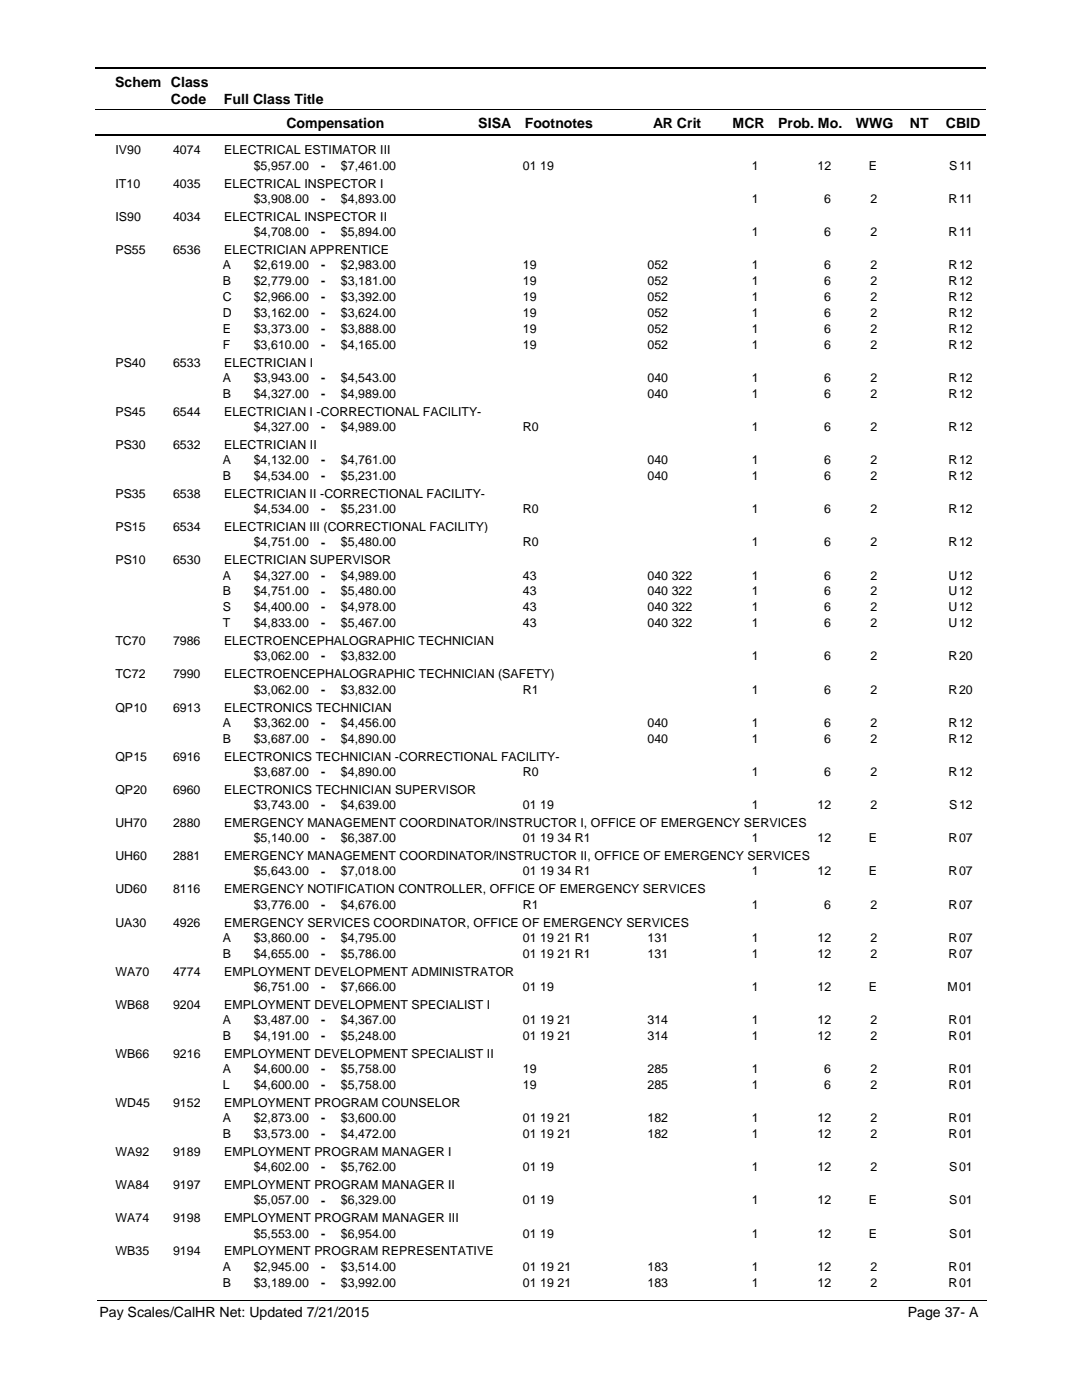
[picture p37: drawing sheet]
<svg xmlns="http://www.w3.org/2000/svg" width="216mm" height="279mm" viewBox="0 0 216 279" stroke-linecap="round" stroke-linejoin="round" font-family="sans-serif">
<defs><g id="words">
<g font-size="2.8">
<text x="23" y="17.3">Schem Class</text>
<text x="34.1" y="20.7">Code</text>
<text x="44.7" y="20.7">Full Class Title</text>
<text x="57.2" y="25.6">Compensation</text>
<text x="95.4" y="25.6">SISA</text>
<text x="104.7" y="25.6">Footnotes</text>
<text x="130.3" y="25.6">AR Crit</text>
<text x="146.2" y="25.6">MCR</text>
<text x="155.3" y="25.6">Prob. Mo.</text>
<text x="170.8" y="25.6">WWG</text>
<text x="181.5" y="25.6">NT</text>
<text x="188.7" y="25.6">CBID</text>
<text x="19.9" y="262.9">Pay Scales/CalHR Net: Updated 7/21/2015</text>
<text x="181.1" y="262.9">Page 37- A</text>
</g>
<g font-size="2.5">
<text x="23" y="30.8">IV90</text>
<text x="34.5" y="30.8">4074</text>
<text x="44.7" y="30.8">ELECTRICAL ESTIMATOR III</text>
<text x="50.6" y="33.9">$5,957.00</text>
<text x="64.1" y="33.9">-</text>
<text x="68" y="33.9">$7,461.00</text>
<text x="104.3" y="33.9">01 19</text>
<text x="150" y="33.9">1</text>
<text x="163.1" y="33.9">12</text>
<text x="173.4" y="33.9">E</text>
<text x="189.4" y="33.9">S</text>
<text x="191.4" y="33.9">11</text>
<text x="23" y="37.4">IT10</text>
<text x="34.5" y="37.4">4035</text>
<text x="44.7" y="37.4">ELECTRICAL INSPECTOR I</text>
<text x="50.6" y="40.5">$3,908.00</text>
<text x="64.1" y="40.5">-</text>
<text x="68" y="40.5">$4,893.00</text>
<text x="150" y="40.5">1</text>
<text x="164.5" y="40.5">6</text>
<text x="173.7" y="40.5">2</text>
<text x="189.3" y="40.5">R</text>
<text x="191.4" y="40.5">11</text>
<text x="23" y="44">IS90</text>
<text x="34.5" y="44">4034</text>
<text x="44.7" y="44">ELECTRICAL INSPECTOR II</text>
<text x="50.6" y="47.1">$4,708.00</text>
<text x="64.1" y="47.1">-</text>
<text x="68" y="47.1">$5,894.00</text>
<text x="150" y="47.1">1</text>
<text x="164.5" y="47.1">6</text>
<text x="173.7" y="47.1">2</text>
<text x="189.3" y="47.1">R</text>
<text x="191.4" y="47.1">11</text>
<text x="23" y="50.7">PS55</text>
<text x="34.5" y="50.7">6536</text>
<text x="44.5" y="53.7">A</text>
<text x="44.7" y="50.7">ELECTRICIAN APPRENTICE</text>
<text x="50.6" y="53.7">$2,619.00</text>
<text x="64.1" y="53.8">-</text>
<text x="68" y="53.7">$2,983.00</text>
<text x="104.3" y="53.7">19</text>
<text x="129.2" y="53.7">052</text>
<text x="150" y="53.7">1</text>
<text x="164.5" y="53.7">6</text>
<text x="173.7" y="53.7">2</text>
<text x="189.3" y="53.7">R</text>
<text x="191.4" y="53.7">12</text>
<text x="44.5" y="56.9">B</text>
<text x="50.6" y="56.9">$2,779.00</text>
<text x="64.1" y="56.9">-</text>
<text x="68" y="56.9">$3,181.00</text>
<text x="104.3" y="56.9">19</text>
<text x="129.2" y="56.9">052</text>
<text x="150" y="56.9">1</text>
<text x="164.5" y="56.9">6</text>
<text x="173.7" y="56.9">2</text>
<text x="189.3" y="56.9">R</text>
<text x="191.4" y="56.9">12</text>
<text x="44.5" y="60.1">C</text>
<text x="44.5" y="63.2">D</text>
<text x="50.6" y="60.1">$2,966.00</text>
<text x="50.6" y="63.2">$3,162.00</text>
<text x="64.1" y="60.1">-</text>
<text x="64.1" y="63.3">-</text>
<text x="68" y="60.1">$3,392.00</text>
<text x="68" y="63.2">$3,624.00</text>
<text x="104.3" y="60.1">19</text>
<text x="104.3" y="63.2">19</text>
<text x="129.2" y="60.1">052</text>
<text x="129.2" y="63.2">052</text>
<text x="150" y="60.1">1</text>
<text x="150" y="63.2">1</text>
<text x="164.5" y="60.1">6</text>
<text x="164.5" y="63.2">6</text>
<text x="173.7" y="60.1">2</text>
<text x="173.7" y="63.2">2</text>
<text x="189.3" y="60.1">R</text>
<text x="189.3" y="63.2">R</text>
<text x="191.4" y="60.1">12</text>
<text x="191.4" y="63.2">12</text>
<text x="44.5" y="66.4">E</text>
<text x="44.5" y="69.6">F</text>
<text x="50.6" y="66.4">$3,373.00</text>
<text x="50.6" y="69.6">$3,610.00</text>
<text x="64.1" y="66.4">-</text>
<text x="64.1" y="69.6">-</text>
<text x="68" y="66.4">$3,888.00</text>
<text x="68" y="69.6">$4,165.00</text>
<text x="104.3" y="66.4">19</text>
<text x="104.3" y="69.6">19</text>
<text x="129.2" y="66.4">052</text>
<text x="129.2" y="69.6">052</text>
<text x="150" y="69.6">1</text>
<text x="150" y="66.4">1</text>
<text x="164.5" y="66.4">6</text>
<text x="164.5" y="69.6">6</text>
<text x="173.7" y="66.4">2</text>
<text x="173.7" y="69.6">2</text>
<text x="189.3" y="69.6">R</text>
<text x="189.3" y="66.4">R</text>
<text x="191.4" y="66.4">12</text>
<text x="191.4" y="69.6">12</text>
<text x="23" y="73.2">PS40</text>
<text x="34.5" y="73.2">6533</text>
<text x="44.5" y="76.2">A</text>
<text x="44.7" y="73.2">ELECTRICIAN I</text>
<text x="50.6" y="76.2">$3,943.00</text>
<text x="64.1" y="76.2">-</text>
<text x="68" y="76.2">$4,543.00</text>
<text x="129.2" y="76.2">040</text>
<text x="150" y="76.2">1</text>
<text x="164.5" y="76.2">6</text>
<text x="173.7" y="76.2">2</text>
<text x="189.3" y="76.2">R</text>
<text x="191.4" y="76.2">12</text>
<text x="23" y="83">PS45</text>
<text x="34.5" y="83">6544</text>
<text x="44.5" y="79.4">B</text>
<text x="44.7" y="83">ELECTRICIAN I -CORRECTIONAL FACILITY-</text>
<text x="50.6" y="79.4">$4,327.00</text>
<text x="64.1" y="79.4">-</text>
<text x="68" y="79.4">$4,989.00</text>
<text x="129.2" y="79.4">040</text>
<text x="150" y="79.4">1</text>
<text x="164.5" y="79.4">6</text>
<text x="173.7" y="79.4">2</text>
<text x="189.3" y="79.4">R</text>
<text x="191.4" y="79.4">12</text>
<text x="23" y="89.6">PS30</text>
<text x="34.5" y="89.6">6532</text>
<text x="44.7" y="89.6">ELECTRICIAN II</text>
<text x="50.6" y="86">$4,327.00</text>
<text x="64.1" y="86">-</text>
<text x="68" y="86">$4,989.00</text>
<text x="104.3" y="86">R0</text>
<text x="150" y="86">1</text>
<text x="164.5" y="86">6</text>
<text x="173.7" y="86">2</text>
<text x="189.3" y="86">R</text>
<text x="191.4" y="86">12</text>
<text x="44.5" y="92.6">A</text>
<text x="44.5" y="95.8">B</text>
<text x="50.6" y="92.6">$4,132.00</text>
<text x="50.6" y="95.8">$4,534.00</text>
<text x="64.1" y="92.6">-</text>
<text x="64.1" y="95.8">-</text>
<text x="68" y="92.6">$4,761.00</text>
<text x="68" y="95.8">$5,231.00</text>
<text x="129.2" y="92.6">040</text>
<text x="129.2" y="95.8">040</text>
<text x="150" y="92.6">1</text>
<text x="150" y="95.8">1</text>
<text x="164.5" y="92.6">6</text>
<text x="164.5" y="95.8">6</text>
<text x="173.7" y="92.6">2</text>
<text x="173.7" y="95.8">2</text>
<text x="189.3" y="92.6">R</text>
<text x="189.3" y="95.8">R</text>
<text x="191.4" y="92.6">12</text>
<text x="191.4" y="95.8">12</text>
<text x="23" y="99.4">PS35</text>
<text x="34.5" y="99.4">6538</text>
<text x="44.7" y="99.4">ELECTRICIAN II -CORRECTIONAL FACILITY-</text>
<text x="23" y="106">PS15</text>
<text x="34.5" y="106">6534</text>
<text x="44.7" y="106">ELECTRICIAN III (CORRECTIONAL FACILITY)</text>
<text x="50.6" y="102.4">$4,534.00</text>
<text x="64.1" y="102.4">-</text>
<text x="68" y="102.4">$5,231.00</text>
<text x="104.3" y="102.4">R0</text>
<text x="150" y="102.4">1</text>
<text x="164.5" y="102.4">6</text>
<text x="173.7" y="102.4">2</text>
<text x="189.3" y="102.4">R</text>
<text x="191.4" y="102.4">12</text>
<text x="23" y="112.6">PS10</text>
<text x="34.5" y="112.6">6530</text>
<text x="44.7" y="112.6">ELECTRICIAN SUPERVISOR</text>
<text x="50.6" y="109.1">$4,751.00</text>
<text x="64.1" y="109.1">-</text>
<text x="68" y="109.1">$5,480.00</text>
<text x="104.3" y="109.1">R0</text>
<text x="150" y="109.1">1</text>
<text x="164.5" y="109.1">6</text>
<text x="173.7" y="109.1">2</text>
<text x="189.3" y="109.1">R</text>
<text x="191.4" y="109.1">12</text>
<text x="44.5" y="115.7">A</text>
<text x="44.5" y="118.8">B</text>
<text x="50.6" y="115.7">$4,327.00</text>
<text x="50.6" y="118.8">$4,751.00</text>
<text x="64.1" y="115.7">-</text>
<text x="64.1" y="118.9">-</text>
<text x="68" y="118.8">$5,480.00</text>
<text x="68" y="115.7">$4,989.00</text>
<text x="104.3" y="118.8">43</text>
<text x="104.3" y="115.7">43</text>
<text x="129.2" y="118.8">040 322</text>
<text x="129.2" y="115.7">040 322</text>
<text x="150" y="115.7">1</text>
<text x="150" y="118.8">1</text>
<text x="164.5" y="115.7">6</text>
<text x="164.5" y="118.8">6</text>
<text x="173.7" y="118.8">2</text>
<text x="173.7" y="115.7">2</text>
<text x="189.3" y="115.7">U</text>
<text x="189.3" y="118.8">U</text>
<text x="191.4" y="115.7">12</text>
<text x="191.4" y="118.8">12</text>
<text x="44.5" y="122">S</text>
<text x="44.5" y="125.2">T</text>
<text x="50.6" y="122">$4,400.00</text>
<text x="50.6" y="125.2">$4,833.00</text>
<text x="64.1" y="122">-</text>
<text x="64.1" y="125.2">-</text>
<text x="68" y="122">$4,978.00</text>
<text x="68" y="125.2">$5,467.00</text>
<text x="104.3" y="122">43</text>
<text x="104.3" y="125.2">43</text>
<text x="129.2" y="122">040 322</text>
<text x="129.2" y="125.2">040 322</text>
<text x="150" y="122">1</text>
<text x="150" y="125.2">1</text>
<text x="164.5" y="122">6</text>
<text x="164.5" y="125.2">6</text>
<text x="173.7" y="122">2</text>
<text x="173.7" y="125.2">2</text>
<text x="189.3" y="122">U</text>
<text x="189.3" y="125.2">U</text>
<text x="191.4" y="122">12</text>
<text x="191.4" y="125.2">12</text>
<text x="23" y="128.7">TC70</text>
<text x="34.5" y="128.7">7986</text>
<text x="44.7" y="128.7">ELECTROENCEPHALOGRAPHIC TECHNICIAN</text>
<text x="50.6" y="131.8">$3,062.00</text>
<text x="64.1" y="131.8">-</text>
<text x="68" y="131.8">$3,832.00</text>
<text x="150" y="131.8">1</text>
<text x="164.5" y="131.8">6</text>
<text x="173.7" y="131.8">2</text>
<text x="189.3" y="131.8">R</text>
<text x="191.4" y="131.8">20</text>
<text x="23" y="135.4">TC72</text>
<text x="34.5" y="135.4">7990</text>
<text x="44.7" y="135.4">ELECTROENCEPHALOGRAPHIC TECHNICIAN (SAFETY)</text>
<text x="23" y="142">QP10</text>
<text x="34.5" y="142">6913</text>
<text x="44.7" y="142">ELECTRONICS TECHNICIAN</text>
<text x="50.6" y="138.4">$3,062.00</text>
<text x="64.1" y="138.5">-</text>
<text x="68" y="138.4">$3,832.00</text>
<text x="104.3" y="138.4">R1</text>
<text x="150" y="138.4">1</text>
<text x="164.5" y="138.4">6</text>
<text x="173.7" y="138.4">2</text>
<text x="189.3" y="138.4">R</text>
<text x="191.4" y="138.4">20</text>
<text x="44.5" y="145">A</text>
<text x="44.5" y="148.2">B</text>
<text x="50.6" y="145">$3,362.00</text>
<text x="50.6" y="148.2">$3,687.00</text>
<text x="64.1" y="145.1">-</text>
<text x="64.1" y="148.2">-</text>
<text x="68" y="148.2">$4,890.00</text>
<text x="68" y="145">$4,456.00</text>
<text x="129.2" y="148.2">040</text>
<text x="129.2" y="145">040</text>
<text x="150" y="145">1</text>
<text x="150" y="148.2">1</text>
<text x="164.5" y="145">6</text>
<text x="164.5" y="148.2">6</text>
<text x="173.7" y="148.2">2</text>
<text x="173.7" y="145">2</text>
<text x="189.3" y="145">R</text>
<text x="189.3" y="148.2">R</text>
<text x="191.4" y="145">12</text>
<text x="191.4" y="148.2">12</text>
<text x="23" y="151.8">QP15</text>
<text x="34.5" y="151.8">6916</text>
<text x="44.7" y="151.8">ELECTRONICS TECHNICIAN -CORRECTIONAL FACILITY-</text>
<text x="50.6" y="154.8">$3,687.00</text>
<text x="64.1" y="154.9">-</text>
<text x="68" y="154.8">$4,890.00</text>
<text x="104.3" y="154.8">R0</text>
<text x="150" y="154.8">1</text>
<text x="164.5" y="154.8">6</text>
<text x="173.7" y="154.8">2</text>
<text x="189.3" y="154.8">R</text>
<text x="191.4" y="154.8">12</text>
<text x="23" y="158.4">QP20</text>
<text x="34.5" y="158.4">6960</text>
<text x="44.7" y="158.4">ELECTRONICS TECHNICIAN SUPERVISOR</text>
<text x="50.6" y="161.5">$3,743.00</text>
<text x="64.1" y="161.5">-</text>
<text x="68" y="161.5">$4,639.00</text>
<text x="104.3" y="161.5">01 19</text>
<text x="150" y="161.5">1</text>
<text x="163.1" y="161.5">12</text>
<text x="173.7" y="161.5">2</text>
<text x="189.4" y="161.5">S</text>
<text x="191.4" y="161.5">12</text>
<text x="23" y="165">UH70</text>
<text x="34.5" y="165">2880</text>
<text x="44.7" y="165">EMERGENCY MANAGEMENT COORDINATOR/INSTRUCTOR I, OFFICE OF EMERGENCY SERVICES</text>
<text x="23" y="171.7">UH60</text>
<text x="34.5" y="171.7">2881</text>
<text x="44.7" y="171.7">EMERGENCY MANAGEMENT COORDINATOR/INSTRUCTOR II, OFFICE OF EMERGENCY SERVICES</text>
<text x="50.6" y="168.1">$5,140.00</text>
<text x="64.1" y="168.1">-</text>
<text x="68" y="168.1">$6,387.00</text>
<text x="104.3" y="168.1">01 19 34 R1</text>
<text x="150" y="168.1">1</text>
<text x="163.1" y="168.1">12</text>
<text x="173.4" y="168.1">E</text>
<text x="189.3" y="168.1">R</text>
<text x="191.4" y="168.1">07</text>
<text x="23" y="178.3">UD60</text>
<text x="34.5" y="178.3">8116</text>
<text x="44.7" y="178.3">EMERGENCY NOTIFICATION CONTROLLER, OFFICE OF EMERGENCY SERVICES</text>
<text x="50.6" y="174.7">$5,643.00</text>
<text x="64.1" y="174.7">-</text>
<text x="68" y="174.7">$7,018.00</text>
<text x="104.3" y="174.7">01 19 34 R1</text>
<text x="150" y="174.7">1</text>
<text x="163.1" y="174.7">12</text>
<text x="173.4" y="174.7">E</text>
<text x="189.3" y="174.7">R</text>
<text x="191.4" y="174.7">07</text>
<text x="23" y="184.9">UA30</text>
<text x="34.5" y="184.9">4926</text>
<text x="44.7" y="184.9">EMERGENCY SERVICES COORDINATOR, OFFICE OF EMERGENCY SERVICES</text>
<text x="50.6" y="181.3">$3,776.00</text>
<text x="64.1" y="181.4">-</text>
<text x="68" y="181.3">$4,676.00</text>
<text x="104.3" y="181.3">R1</text>
<text x="150" y="181.3">1</text>
<text x="164.5" y="181.3">6</text>
<text x="173.7" y="181.3">2</text>
<text x="189.3" y="181.3">R</text>
<text x="191.4" y="181.3">07</text>
<text x="44.5" y="191.1">B</text>
<text x="44.5" y="187.9">A</text>
<text x="50.6" y="187.9">$3,860.00</text>
<text x="50.6" y="191.1">$4,655.00</text>
<text x="64.1" y="188">-</text>
<text x="64.1" y="191.1">-</text>
<text x="68" y="187.9">$4,795.00</text>
<text x="68" y="191.1">$5,786.00</text>
<text x="104.3" y="187.9">01 19 21 R1</text>
<text x="104.3" y="191.1">01 19 21 R1</text>
<text x="129.2" y="187.9">131</text>
<text x="129.2" y="191.1">131</text>
<text x="150" y="187.9">1</text>
<text x="150" y="191.1">1</text>
<text x="163.1" y="187.9">12</text>
<text x="163.1" y="191.1">12</text>
<text x="173.7" y="187.9">2</text>
<text x="173.7" y="191.1">2</text>
<text x="189.3" y="187.9">R</text>
<text x="189.3" y="191.1">R</text>
<text x="191.4" y="187.9">07</text>
<text x="191.4" y="191.1">07</text>
<text x="23" y="194.7">WA70</text>
<text x="34.5" y="194.7">4774</text>
<text x="44.7" y="194.7">EMPLOYMENT DEVELOPMENT ADMINISTRATOR</text>
<text x="50.6" y="197.7">$6,751.00</text>
<text x="64.1" y="197.8">-</text>
<text x="68" y="197.7">$7,666.00</text>
<text x="104.3" y="197.7">01 19</text>
<text x="150" y="197.7">1</text>
<text x="163.1" y="197.7">12</text>
<text x="173.4" y="197.7">E</text>
<text x="189.1" y="197.7">M</text>
<text x="191.4" y="197.7">01</text>
<text x="23" y="201.3">WB68</text>
<text x="34.5" y="201.3">9204</text>
<text x="44.7" y="201.3">EMPLOYMENT DEVELOPMENT SPECIALIST I</text>
<text x="44.5" y="204.4">A</text>
<text x="44.5" y="207.5">B</text>
<text x="50.6" y="204.4">$3,487.00</text>
<text x="50.6" y="207.5">$4,191.00</text>
<text x="64.1" y="204.4">-</text>
<text x="64.1" y="207.6">-</text>
<text x="68" y="207.5">$5,248.00</text>
<text x="68" y="204.4">$4,367.00</text>
<text x="104.3" y="207.5">01 19 21</text>
<text x="104.3" y="204.4">01 19 21</text>
<text x="129.2" y="207.5">314</text>
<text x="129.2" y="204.4">314</text>
<text x="150" y="204.4">1</text>
<text x="150" y="207.5">1</text>
<text x="163.1" y="204.4">12</text>
<text x="163.1" y="207.5">12</text>
<text x="173.7" y="207.5">2</text>
<text x="173.7" y="204.4">2</text>
<text x="189.3" y="204.4">R</text>
<text x="189.3" y="207.5">R</text>
<text x="191.4" y="204.4">01</text>
<text x="191.4" y="207.5">01</text>
<text x="23" y="211.1">WB66</text>
<text x="34.5" y="211.1">9216</text>
<text x="44.5" y="214.2">A</text>
<text x="44.7" y="211.1">EMPLOYMENT DEVELOPMENT SPECIALIST II</text>
<text x="50.6" y="214.2">$4,600.00</text>
<text x="64.1" y="214.2">-</text>
<text x="68" y="214.2">$5,758.00</text>
<text x="104.3" y="214.2">19</text>
<text x="129.2" y="214.2">285</text>
<text x="150" y="214.2">1</text>
<text x="164.5" y="214.2">6</text>
<text x="173.7" y="214.2">2</text>
<text x="189.3" y="214.2">R</text>
<text x="191.4" y="214.2">01</text>
<text x="23" y="220.9">WD45</text>
<text x="34.5" y="220.9">9152</text>
<text x="44.5" y="217.3">L</text>
<text x="44.7" y="220.9">EMPLOYMENT PROGRAM COUNSELOR</text>
<text x="50.6" y="217.3">$4,600.00</text>
<text x="64.1" y="217.4">-</text>
<text x="68" y="217.3">$5,758.00</text>
<text x="104.3" y="217.3">19</text>
<text x="129.2" y="217.3">285</text>
<text x="150" y="217.3">1</text>
<text x="164.5" y="217.3">6</text>
<text x="173.7" y="217.3">2</text>
<text x="189.3" y="217.3">R</text>
<text x="191.4" y="217.3">01</text>
<text x="44.5" y="223.9">A</text>
<text x="44.5" y="227.1">B</text>
<text x="50.6" y="223.9">$2,873.00</text>
<text x="50.6" y="227.1">$3,573.00</text>
<text x="64.1" y="224">-</text>
<text x="64.1" y="227.1">-</text>
<text x="68" y="223.9">$3,600.00</text>
<text x="68" y="227.1">$4,472.00</text>
<text x="104.3" y="223.9">01 19 21</text>
<text x="104.3" y="227.1">01 19 21</text>
<text x="129.2" y="223.9">182</text>
<text x="129.2" y="227.1">182</text>
<text x="150" y="223.9">1</text>
<text x="150" y="227.1">1</text>
<text x="163.1" y="223.9">12</text>
<text x="163.1" y="227.1">12</text>
<text x="173.7" y="223.9">2</text>
<text x="173.7" y="227.1">2</text>
<text x="189.3" y="223.9">R</text>
<text x="189.3" y="227.1">R</text>
<text x="191.4" y="223.9">01</text>
<text x="191.4" y="227.1">01</text>
<text x="23" y="230.7">WA92</text>
<text x="34.5" y="230.7">9189</text>
<text x="44.7" y="230.7">EMPLOYMENT PROGRAM MANAGER I</text>
<text x="50.6" y="233.7">$4,602.00</text>
<text x="64.1" y="233.8">-</text>
<text x="68" y="233.7">$5,762.00</text>
<text x="104.3" y="233.7">01 19</text>
<text x="150" y="233.7">1</text>
<text x="163.1" y="233.7">12</text>
<text x="173.7" y="233.7">2</text>
<text x="189.4" y="233.7">S</text>
<text x="191.4" y="233.7">01</text>
<text x="23" y="237.3">WA84</text>
<text x="34.5" y="237.3">9197</text>
<text x="44.7" y="237.3">EMPLOYMENT PROGRAM MANAGER II</text>
<text x="23" y="243.9">WA74</text>
<text x="34.5" y="243.9">9198</text>
<text x="44.7" y="243.9">EMPLOYMENT PROGRAM MANAGER III</text>
<text x="50.6" y="240.4">$5,057.00</text>
<text x="64.1" y="240.4">-</text>
<text x="68" y="240.4">$6,329.00</text>
<text x="104.3" y="240.4">01 19</text>
<text x="150" y="240.4">1</text>
<text x="163.1" y="240.4">12</text>
<text x="173.4" y="240.4">E</text>
<text x="189.4" y="240.4">S</text>
<text x="191.4" y="240.4">01</text>
<text x="23" y="250.5">WB35</text>
<text x="34.5" y="250.5">9194</text>
<text x="44.7" y="250.5">EMPLOYMENT PROGRAM REPRESENTATIVE</text>
<text x="50.6" y="247">$5,553.00</text>
<text x="64.1" y="247">-</text>
<text x="68" y="247">$6,954.00</text>
<text x="104.3" y="247">01 19</text>
<text x="150" y="247">1</text>
<text x="163.1" y="247">12</text>
<text x="173.4" y="247">E</text>
<text x="189.4" y="247">S</text>
<text x="191.4" y="247">01</text>
<text x="44.5" y="253.6">A</text>
<text x="44.5" y="256.8">B</text>
<text x="50.6" y="253.6">$2,945.00</text>
<text x="50.6" y="256.8">$3,189.00</text>
<text x="64.1" y="253.6">-</text>
<text x="64.1" y="256.8">-</text>
<text x="68" y="253.6">$3,514.00</text>
<text x="68" y="256.8">$3,992.00</text>
<text x="104.3" y="253.6">01 19 21</text>
<text x="104.3" y="256.8">01 19 21</text>
<text x="129.2" y="253.6">183</text>
<text x="129.2" y="256.8">183</text>
<text x="150" y="253.6">1</text>
<text x="150" y="256.8">1</text>
<text x="163.1" y="253.6">12</text>
<text x="163.1" y="256.8">12</text>
<text x="173.7" y="253.6">2</text>
<text x="173.7" y="256.8">2</text>
<text x="189.3" y="253.6">R</text>
<text x="189.3" y="256.8">R</text>
<text x="191.4" y="253.6">01</text>
<text x="191.4" y="256.8">01</text>
</g>
</g></defs>
<path d="M19 13.5h177.8M19 27h177.8" fill="none" stroke="#000" stroke-width=".36"/>
<path d="M19 21.8h177.8" fill="none" stroke="#000" stroke-width=".2"/>
<g fill="#fff">
<path d="M46.9 31.2h16.3v3h-16.3z"/>
<path d="M191 31.2h4.2v3h-4.2z"/>
<path d="M46.9 37.8h16.3v3h-16.3z"/>
<path d="M191 37.8h4.2v3h-4.2z"/>
<path d="M46.9 44.5h16.3v3h-16.3z"/>
<path d="M191 44.5h4.2v3h-4.2z"/>
<path d="M46.9 51.1h16.3v3h-16.3z"/>
<path d="M191 51.1h4.2v3h-4.2z"/>
<path d="M46.9 54.3h16.3v3h-16.3z"/>
<path d="M191 54.3h4.2v3h-4.2z"/>
<path d="M46.9 57.4h16.3v3h-16.3z"/>
<path d="M191 57.4h4.2v3h-4.2z"/>
<path d="M46.9 60.6h16.3v3h-16.3z"/>
<path d="M191 60.6h4.2v3h-4.2z"/>
<path d="M46.9 63.8h16.3v3h-16.3z"/>
<path d="M191 63.8h4.2v3h-4.2z"/>
<path d="M46.9 67h16.3v2.9h-16.3z"/>
<path d="M191 67h4.2v2.9h-4.2z"/>
<path d="M46.9 73.6h16.3v2.9h-16.3z"/>
<path d="M191 73.6h4.2v2.9h-4.2z"/>
<path d="M46.9 76.8h16.3v2.9h-16.3z"/>
<path d="M191 76.8h4.2v2.9h-4.2z"/>
<path d="M46.9 83.4h16.3v3h-16.3z"/>
<path d="M191 83.4h4.2v3h-4.2z"/>
<path d="M46.9 90h16.3v3h-16.3z"/>
<path d="M191 90h4.2v3h-4.2z"/>
<path d="M46.9 93.2h16.3v2.9h-16.3z"/>
<path d="M191 93.2h4.2v2.9h-4.2z"/>
<path d="M46.9 99.8h16.3v3h-16.3z"/>
<path d="M191 99.8h4.2v3h-4.2z"/>
<path d="M46.9 106.4h16.3v3h-16.3z"/>
<path d="M191 106.4h4.2v3h-4.2z"/>
<path d="M46.9 113h16.3v3h-16.3z"/>
<path d="M191 113h4.2v3h-4.2z"/>
<path d="M46.9 116.2h16.3v3h-16.3z"/>
<path d="M191 116.2h4.2v3h-4.2z"/>
<path d="M46.9 119.4h16.3v2.9h-16.3z"/>
<path d="M191 119.4h4.2v2.9h-4.2z"/>
<path d="M46.9 122.5h16.3v3h-16.3z"/>
<path d="M191 122.5h4.2v3h-4.2z"/>
<path d="M46.9 129.2h16.3v2.9h-16.3z"/>
<path d="M191 129.2h4.2v2.9h-4.2z"/>
<path d="M46.9 135.8h16.3v3h-16.3z"/>
<path d="M191 135.8h4.2v3h-4.2z"/>
<path d="M46.9 142.4h16.3v3h-16.3z"/>
<path d="M191 142.4h4.2v3h-4.2z"/>
<path d="M46.9 145.6h16.3v2.9h-16.3z"/>
<path d="M191 145.6h4.2v2.9h-4.2z"/>
<path d="M46.9 152.2h16.3v3h-16.3z"/>
<path d="M191 152.2h4.2v3h-4.2z"/>
<path d="M46.9 158.8h16.3v3h-16.3z"/>
<path d="M191 158.8h4.2v3h-4.2z"/>
<path d="M46.9 165.5h16.3v2.9h-16.3z"/>
<path d="M191 165.5h4.2v2.9h-4.2z"/>
<path d="M46.9 172.1h16.3v2.9h-16.3z"/>
<path d="M191 172.1h4.2v2.9h-4.2z"/>
<path d="M46.9 178.7h16.3v3h-16.3z"/>
<path d="M191 178.7h4.2v3h-4.2z"/>
<path d="M46.9 185.3h16.3v3h-16.3z"/>
<path d="M191 185.3h4.2v3h-4.2z"/>
<path d="M46.9 188.5h16.3v3h-16.3z"/>
<path d="M191 188.5h4.2v3h-4.2z"/>
<path d="M46.9 195.1h16.3v3h-16.3z"/>
<path d="M191 195.1h4.2v3h-4.2z"/>
<path d="M46.9 201.7h16.3v3h-16.3z"/>
<path d="M191 201.7h4.2v3h-4.2z"/>
<path d="M46.9 204.9h16.3v3h-16.3z"/>
<path d="M191 204.9h4.2v3h-4.2z"/>
<path d="M46.9 211.5h16.3v3h-16.3z"/>
<path d="M191 211.5h4.2v3h-4.2z"/>
<path d="M46.9 214.7h16.3v3h-16.3z"/>
<path d="M191 214.7h4.2v3h-4.2z"/>
<path d="M46.9 221.3h16.3v3h-16.3z"/>
<path d="M191 221.3h4.2v3h-4.2z"/>
<path d="M46.9 224.5h16.3v3h-16.3z"/>
<path d="M191 224.5h4.2v3h-4.2z"/>
<path d="M46.9 231.1h16.3v3h-16.3z"/>
<path d="M191 231.1h4.2v3h-4.2z"/>
<path d="M46.9 237.7h16.3v3h-16.3z"/>
<path d="M191 237.7h4.2v3h-4.2z"/>
<path d="M46.9 244.3h16.3v3h-16.3z"/>
<path d="M191 244.3h4.2v3h-4.2z"/>
<path d="M46.9 251h16.3v3h-16.3z"/>
<path d="M191 251h4.2v3h-4.2z"/>
<path d="M46.9 254.2h16.3v2.9h-16.3z"/>
<path d="M191 254.2h4.2v2.9h-4.2z"/>
</g>
<path d="M19.4 259.6h177.4" fill="none" stroke="#000" stroke-width=".2"/>
<use href="#words"/>
</svg>
